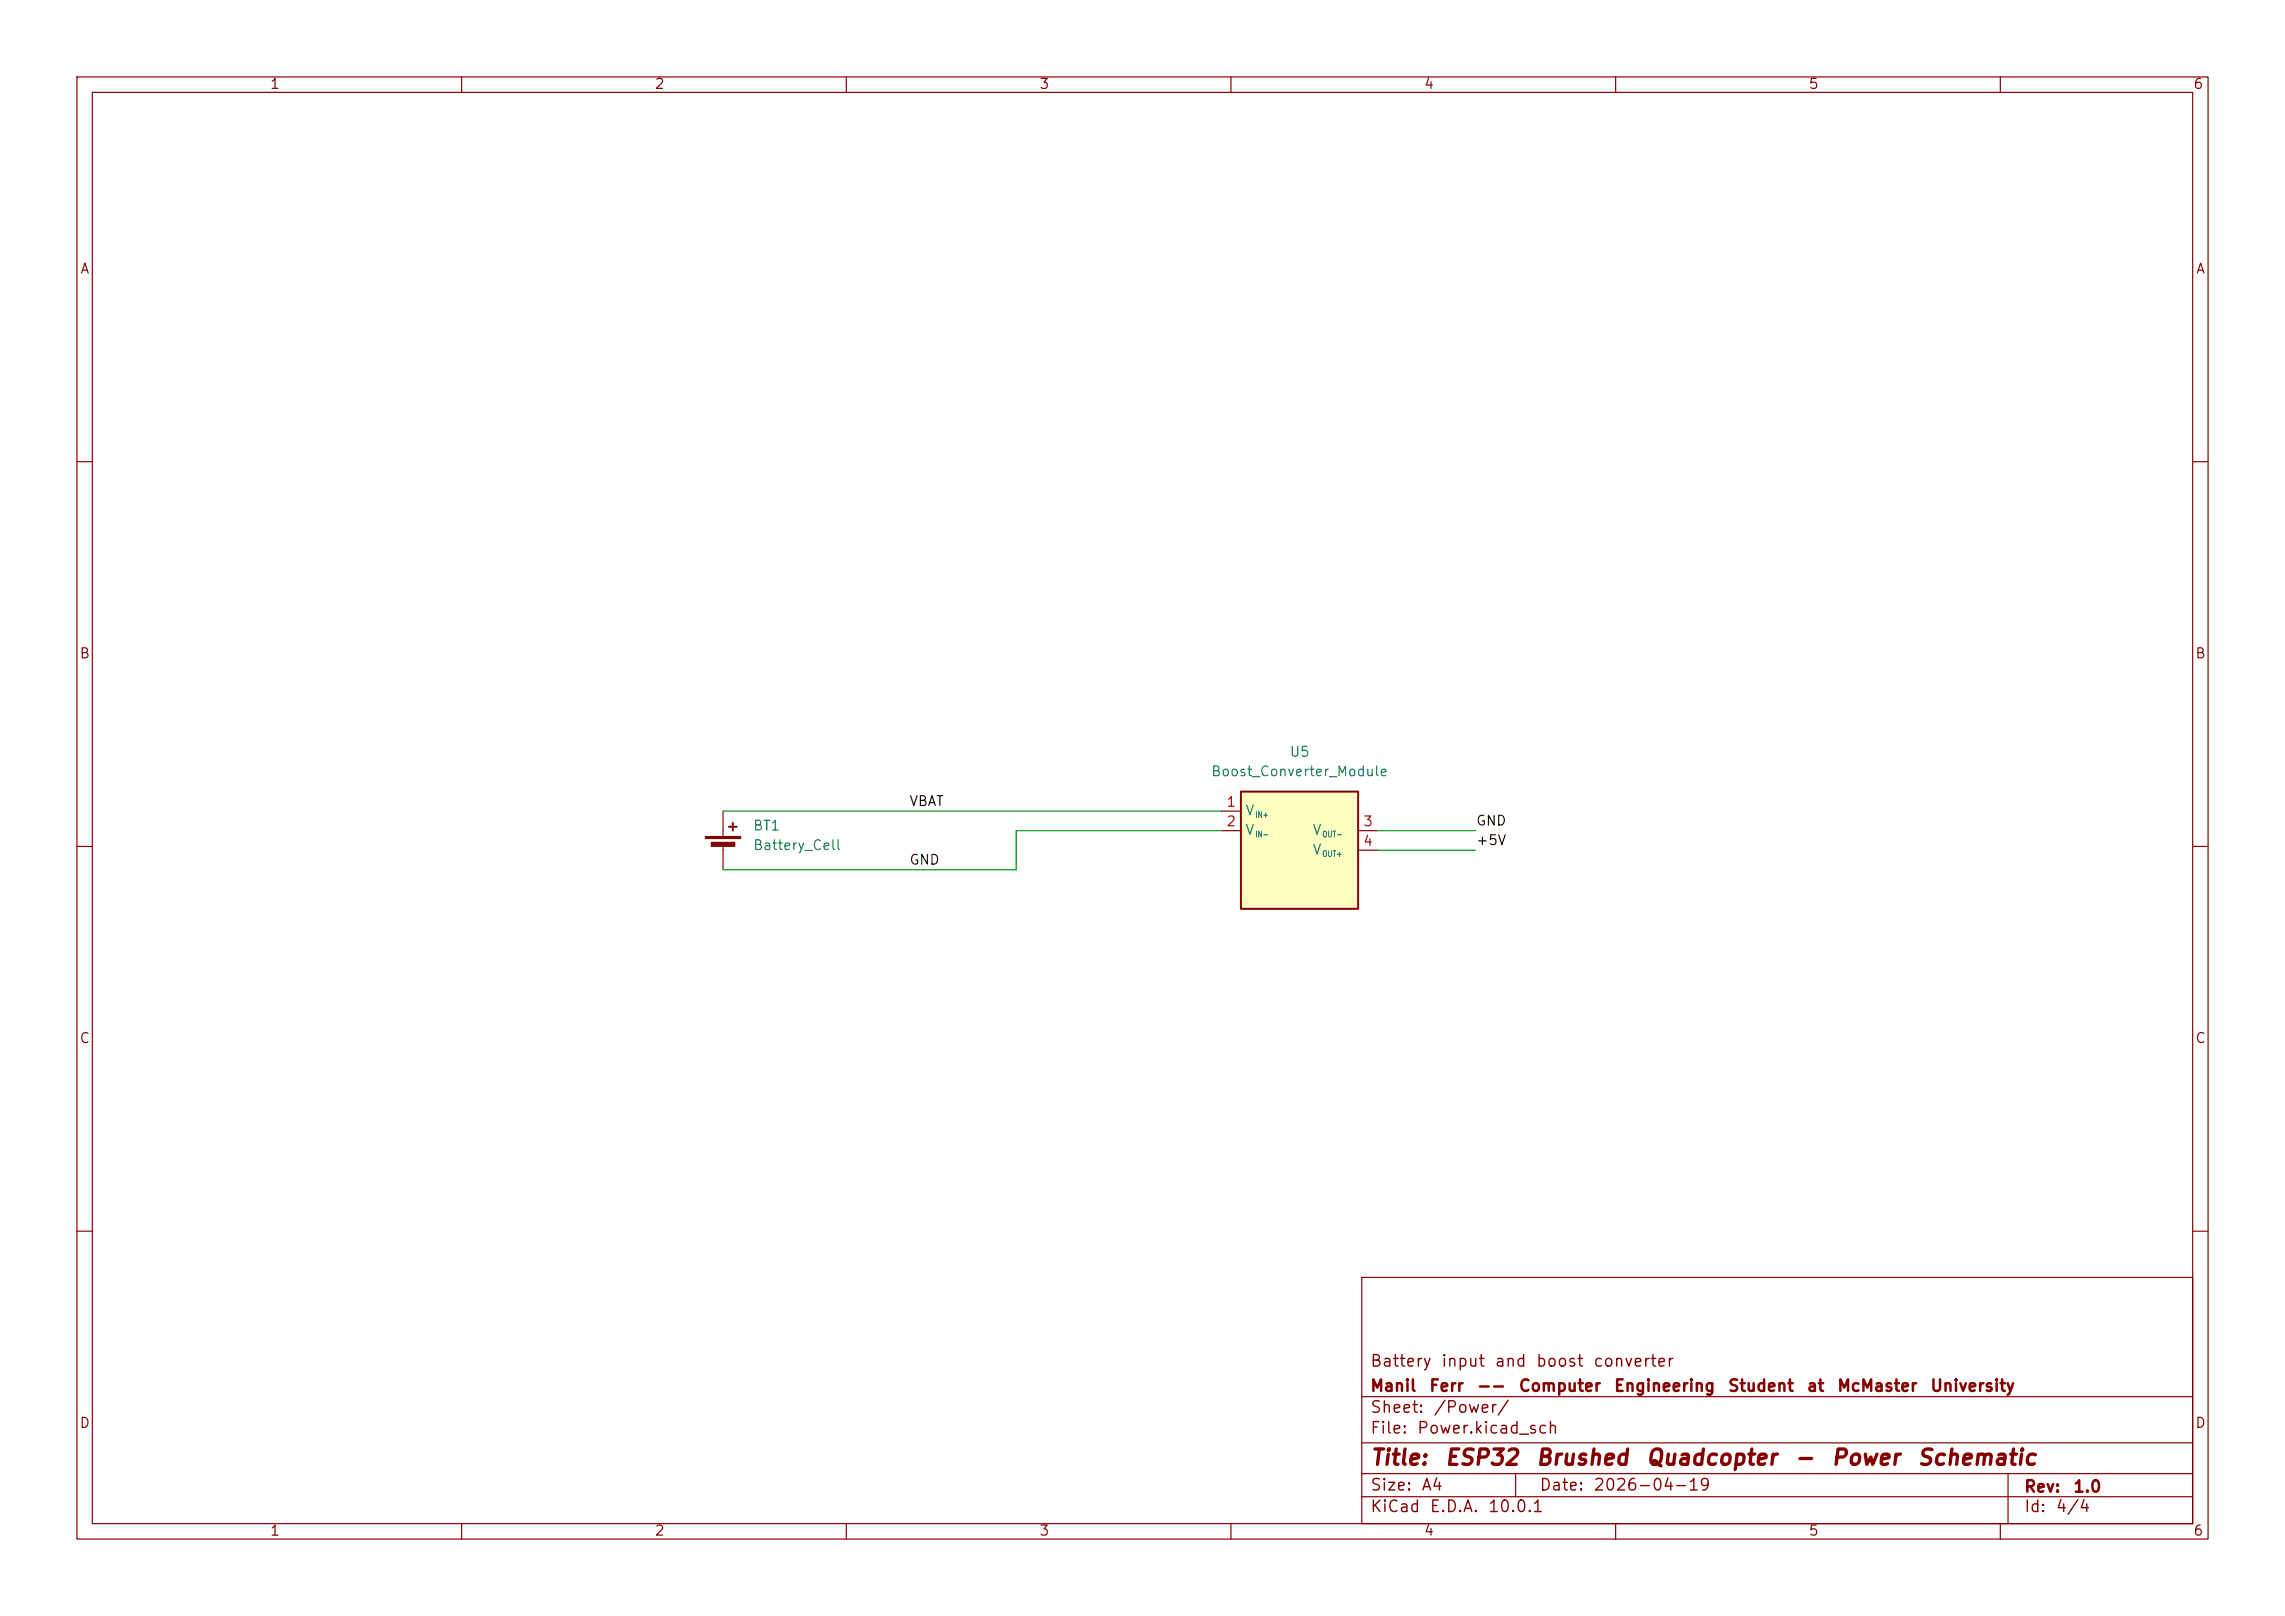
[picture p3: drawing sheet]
<svg xmlns="http://www.w3.org/2000/svg" width="297mm" height="210mm" viewBox="0 0 297 210" stroke-linecap="round" stroke-linejoin="round" font-family="sans-serif">
<defs><g id="words">
<g font-size="2" fill="#840000">
<text x="178" y="190.9">Title:</text>
<text x="187.7" y="190.9">ESP32</text>
<text x="199.5" y="190.9">Brushed</text>
<text x="213.8" y="190.9">Quadcopter</text>
<text x="233.1" y="190.9">-</text>
<text x="237.9" y="190.9">Power</text>
<text x="249.1" y="190.9">Schematic</text>
</g>
<g font-size="1.5" fill="#840000">
<text x="178" y="178">Battery</text>
<text x="187.2" y="178">input</text>
<text x="194.2" y="178">and</text>
<text x="199.5" y="178">boost</text>
<text x="207" y="178">converter</text>
<text x="178" y="184">Sheet:</text>
<text x="178" y="181.2">Manil</text>
<text x="185.7" y="181.2">Ferr</text>
<text x="186.2" y="184">/Power/</text>
<text x="191.8" y="181.2">--</text>
<text x="197.3" y="181.2">Computer</text>
<text x="209.7" y="181.2">Engineering</text>
<text x="224.5" y="181.2">Student</text>
<text x="234.7" y="181.2">at</text>
<text x="238.7" y="181.2">McMaster</text>
<text x="250.8" y="181.2">University</text>
<text x="178" y="186.7">File:</text>
<text x="184.1" y="186.7">Power.kicad_sch</text>
<text x="178" y="196.9">KiCad</text>
<text x="178" y="194.1">Size:</text>
<text x="184.7" y="194.1">A4</text>
<text x="185.7" y="196.9">E.D.A.</text>
<text x="193.3" y="196.9">10.0.1</text>
<text x="200" y="194.1">Date:</text>
<text x="207" y="194.1">2026-04-19</text>
<text x="263" y="194.3">Rev:</text>
<text x="263" y="196.9">Id:</text>
<text x="267.1" y="196.9">4/4</text>
<text x="269.4" y="194.3">1.0</text>
</g>
<g font-size="1.3" fill="#840000">
<text x="35" y="11.9">1</text>
<text x="85" y="11.9">2</text>
<text x="135" y="11.9">3</text>
<text x="185" y="11.9">4</text>
<text x="235" y="11.9">5</text>
<text x="285" y="11.9">6</text>
<text x="10.3" y="35.9">A</text>
<text x="285.3" y="35.9">A</text>
<text x="10.3" y="85.9">B</text>
<text x="285.3" y="85.9">B</text>
<text x="10.3" y="135.9">C</text>
<text x="285.3" y="135.9">C</text>
<text x="10.3" y="185.9">D</text>
<text x="285.3" y="185.9">D</text>
<text x="35" y="199.9">1</text>
<text x="85" y="199.9">2</text>
<text x="135" y="199.9">3</text>
<text x="185" y="199.9">4</text>
<text x="235" y="199.9">5</text>
<text x="285" y="199.9">6</text>
</g>
<g font-size="1.3" fill="#006464">
<text x="157.3" y="101.2">Boost_Converter_Module</text>
<text x="167.5" y="98.7">U5</text>
<text x="161.8" y="106.3">V</text>
<text x="97.8" y="108.2">BT1</text>
<text x="97.8" y="110.8">Battery_Cell</text>
<text x="161.8" y="108.8">V</text>
<text x="170.5" y="108.8">V</text>
<text x="170.5" y="111.4">V</text>
</g>
<g font-size="1.3" fill="#0f0f0f">
<text x="118.1" y="105.1">VBAT</text>
<text x="191.8" y="107.6">GND</text>
<text x="118.1" y="112.7">GND</text>
<text x="191.8" y="110.1">+5V</text>
</g>
<g font-size="1.3" fill="#a90000">
<text x="159.3" y="105.2">1</text>
<text x="159.3" y="107.7">2</text>
<text x="177.1" y="107.7">3</text>
<text x="177.1" y="110.2">4</text>
</g>
<g font-size=".8" fill="#006464">
<text x="163.1" y="106.5">IN+</text>
<text x="163.1" y="109">IN-</text>
<text x="171.8" y="109">OUT-</text>
<text x="171.8" y="111.5">OUT+</text>
</g>
</g></defs>
<g fill="none" stroke="#840000" stroke-width=".15">
<path d="M10 10h277v190h-277zM12 12h273v186h-273zM60 10v2M110 10v2M160 10v2M210 10v2M260 10v2M10 60h2M285 60h2M10 110h2M285 110h2M10 160h2"/>
<path d="M177 166h108v32h-108zM285 160h2M60 198v2M110 198v2M160 198v2M177 194.5h108M177 191.5h108M177 187.5h108M177 181.5h108M197 191.5v3M210 198v2M260 198v2"/>
<path d="M261 191.5v6.5"/>
</g>
<path d="M161.3 102.9h15.2v15.2h-15.2z" fill="#ffffc2"/>
<path d="M94.7 107.4h1.1M95.2 106.9v1.1M161.3 102.9h15.2v15.2h-15.2z" fill="none" stroke="#840000" stroke-width=".25"/>
<path d="M94 105.4v3.3M94 109.7v3.3M158.7 105.4h2.6M158.7 108h2.6M176.5 108h2.6M176.5 110.5h2.6" fill="none" stroke="#840000" stroke-width=".15"/>
<g fill="#840000" stroke="#840000" stroke-width=".15">
<path d="M91.7 108.7h4.6v.3h-4.6z"/>
<path d="M92.5 109.5h3v.5h-3z"/>
</g>
<path d="M94 105.4h64.7M158.7 108h-26.6v5h-38.1M179.1 110.5h12.7M179.1 108h12.7" fill="none" stroke="#009600" stroke-width=".15"/>
<use href="#words"/>
</svg>
